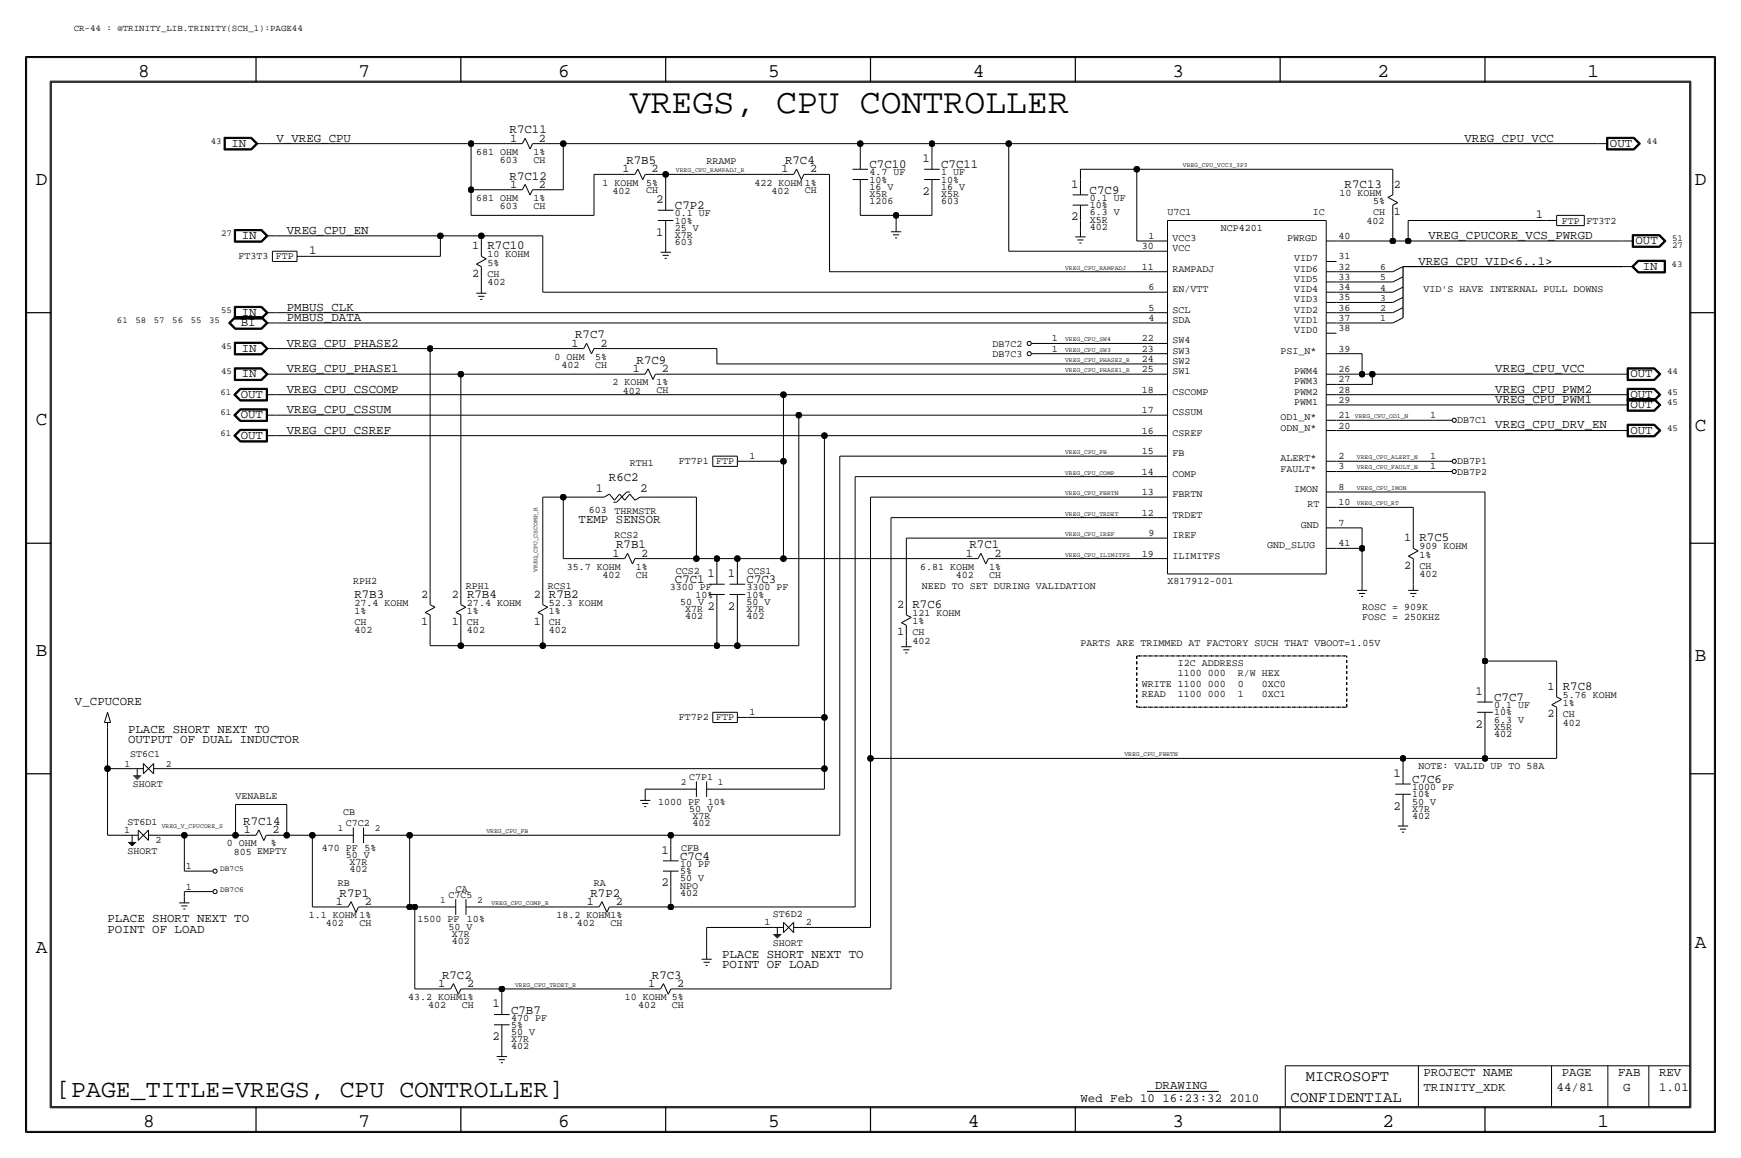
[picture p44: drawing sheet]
<svg xmlns="http://www.w3.org/2000/svg" width="432mm" height="287mm" viewBox="0 0 432 287" stroke-linecap="round" stroke-linejoin="round" font-family="sans-serif">
<defs><g id="words">
<text font-size="8.6" x="156.2" y="28">VREGS, CPU CONTROLLER</text>
<text font-size="6.2" x="14" y="271.8">[PAGE_TITLE=VREGS, CPU CONTROLLER]</text>
<g font-size="4.8">
<text x="34.3" y="19.1">8</text>
<text x="88.9" y="19.1">7</text>
<text x="138.4" y="19.1">6</text>
<text x="190.5" y="19.1">5</text>
<text x="241.3" y="19.1">4</text>
<text x="290.8" y="19.1">3</text>
<text x="341.6" y="19.1">2</text>
<text x="393.7" y="19.1">1</text>
<text x="8.9" y="45.8">D</text>
<text x="420.4" y="45.8">D</text>
<text x="8.9" y="105.5">C</text>
<text x="420.4" y="106.7">C</text>
<text x="8.9" y="162.6">B</text>
<text x="420.4" y="163.9">B</text>
<text x="8.9" y="236.3">A</text>
<text x="420.4" y="235">A</text>
<text x="35.5" y="279.4">8</text>
<text x="88.9" y="279.4">7</text>
<text x="138.4" y="279.4">6</text>
<text x="190.5" y="279.4">5</text>
<text x="240" y="279.4">4</text>
<text x="290.8" y="279.4">3</text>
<text x="342.9" y="279.4">2</text>
<text x="396.2" y="279.4">1</text>
</g>
<g font-size="3.8">
<text x="323.9" y="268">MICROSOFT</text>
<text x="320" y="273.1">CONFIDENTIAL</text>
</g>
<g font-size="3.1">
<text x="68.6" y="35.1">V_VREG_CPU</text>
<text x="126.4" y="33.1">R7C11</text>
<text x="363.2" y="35.1">VREG_CPU_VCC</text>
<text x="57.4" y="36.4">IN</text>
<text x="155.3" y="40.7">R7B5</text>
<text x="194.7" y="40.7">R7C4</text>
<text x="215.6" y="41.7">C7C10</text>
<text x="228.8" y="40.2">1</text>
<text x="233.4" y="41.7">C7C11</text>
<text x="399.3" y="36.4">OUT</text>
<text x="126.4" y="44.5">R7C12</text>
<text x="265.6" y="46.5">1</text>
<text x="333.5" y="46.5">R7C13</text>
<text x="162.8" y="50.3">2</text>
<text x="167.4" y="51.9">C7P2</text>
<text x="228.8" y="48.3">2</text>
<text x="270.3" y="48.1">C7C9</text>
<text x="59.9" y="59.2">IN</text>
<text x="71.1" y="58">VREG_CPU_EN</text>
<text x="162.8" y="58.5">1</text>
<text x="265.6" y="54.7">2</text>
<text x="354.3" y="59.2">VREG_CPUCORE_VCS_PWRGD</text>
<text x="381" y="54.2">1</text>
<text x="76.7" y="63">1</text>
<text x="120.9" y="61.8">R7C10</text>
<text x="351.8" y="65.6">VREG_CPU_VID&lt;6..1&gt;</text>
<text x="405.6" y="60.5">OUT</text>
<text x="407.4" y="66.9">IN</text>
<text x="71.1" y="77">PMBUS_CLK</text>
<text x="59.7" y="80.8">BI</text>
<text x="59.9" y="78.3">IN</text>
<text x="71.1" y="79.6">PMBUS_DATA</text>
<text x="142.6" y="83.9">R7C7</text>
<text x="59.9" y="87.2">IN</text>
<text x="71.1" y="85.9">VREG_CPU_PHASE2</text>
<text x="59.9" y="93.5">IN</text>
<text x="71.1" y="92.3">VREG_CPU_PHASE1</text>
<text x="157.9" y="90.2">R7C9</text>
<text x="370.8" y="92.3">VREG_CPU_VCC</text>
<text x="404.4" y="93.5">OUT</text>
<text x="59.7" y="98.6">OUT</text>
<text x="71.1" y="97.3">VREG_CPU_CSCOMP</text>
<text x="370.8" y="97.3">VREG_CPU_PWM2</text>
<text x="370.8" y="99.9">VREG_CPU_PWM1</text>
<text x="404.4" y="101.1">OUT</text>
<text x="404.4" y="98.6">OUT</text>
<text x="59.7" y="103.7">OUT</text>
<text x="71.1" y="107.5">VREG_CPU_CSREF</text>
<text x="71.1" y="102.4">VREG_CPU_CSSUM</text>
<text x="370.8" y="106.2">VREG_CPU_DRV_EN</text>
<text x="404.4" y="107.5">OUT</text>
<text x="59.7" y="108.8">OUT</text>
<text x="151" y="119.2">R6C2</text>
<text x="147.8" y="122">1</text>
<text x="158.7" y="122">2</text>
<text x="143.5" y="129.6">TEMP SENSOR</text>
<text x="152.8" y="135.9">R7B1</text>
<text x="240.4" y="135.9">R7C1</text>
<text x="352" y="134.2">R7C5</text>
<text x="175.5" y="143.1">1</text>
<text x="180.5" y="143.1">1</text>
<text x="87.9" y="148.1">R7B3</text>
<text x="115.8" y="148.1">R7B4</text>
<text x="136.1" y="148.1">R7B2</text>
<text x="167.4" y="144.6">C7C1</text>
<text x="185.2" y="144.6">C7C3</text>
<text x="175.5" y="151.2">2</text>
<text x="180.5" y="151.2">2</text>
<text x="226.3" y="150.7">R7C6</text>
<text x="366" y="172.3">1</text>
<text x="370.6" y="173.8">C7C7</text>
<text x="387.6" y="171">R7C8</text>
<text x="18.6" y="174.7">V_CPUCORE</text>
<text x="31.7" y="181.7">PLACE SHORT NEXT TO</text>
<text x="31.7" y="184.2">OUTPUT OF DUAL INDUCTOR</text>
<text x="366" y="180.4">2</text>
<text x="345.6" y="192.6">1</text>
<text x="350.3" y="194.1">C7C6</text>
<text x="345.6" y="200.7">2</text>
<text x="60.4" y="204.5">R7C14</text>
<text x="164" y="211.6">1</text>
<text x="168.7" y="213.2">C7C4</text>
<text x="164" y="219.8">2</text>
<text x="84.2" y="222.3">R7P1</text>
<text x="146.5" y="222.3">R7P2</text>
<text x="26.7" y="228.7">PLACE SHORT NEXT TO</text>
<text x="26.7" y="231.2">POINT OF LOAD</text>
<text x="179.1" y="237.5">PLACE SHORT NEXT TO</text>
<text x="109.6" y="242.6">R7C2</text>
<text x="161.7" y="242.6">R7C3</text>
<text x="179.1" y="240.1">POINT OF LOAD</text>
<text x="122.1" y="249.7">1</text>
<text x="126.7" y="251.3">C7B7</text>
<text x="122.1" y="257.9">2</text>
<text x="353.1" y="266.8">PROJECT NAME</text>
<text x="387.3" y="266.8">PAGE</text>
<text x="401.3" y="266.8">FAB</text>
<text x="411.5" y="266.8">REV</text>
<text x="268" y="273.1">Wed Feb 10 16:23:32 2010</text>
<text x="286.5" y="270.1">DRAWING</text>
<text x="353.1" y="270.6">TRINITY_XDK</text>
<text x="386.1" y="270.6">44/81</text>
<text x="402.6" y="270.6">G</text>
<text x="411.5" y="270.6">1.01</text>
</g>
<g font-size="2.9">
<text x="126.5" y="35.1">1</text>
<text x="133.7" y="35.1">2</text>
<text x="126.5" y="46.5">1</text>
<text x="133.7" y="46.5">2</text>
<text x="154.4" y="42.7">1</text>
<text x="161.6" y="42.7">2</text>
<text x="193.8" y="42.7">1</text>
<text x="201" y="42.7">2</text>
<text x="345.7" y="46.5">2</text>
<text x="345.7" y="53.4">1</text>
<text x="117.1" y="61.8">1</text>
<text x="117.1" y="68.6">2</text>
<text x="141.7" y="85.9">1</text>
<text x="148.9" y="85.9">2</text>
<text x="157" y="92.3">1</text>
<text x="164.1" y="92.3">2</text>
<text x="151.9" y="138">1</text>
<text x="159.1" y="138">2</text>
<text x="239.5" y="138">1</text>
<text x="246.7" y="138">2</text>
<text x="348.3" y="134.2">1</text>
<text x="348.3" y="141">2</text>
<text x="104.4" y="148.1">2</text>
<text x="112.1" y="148.1">2</text>
<text x="132.4" y="148.1">2</text>
<text x="104.4" y="155">1</text>
<text x="112.1" y="155">1</text>
<text x="132.4" y="155">1</text>
<text x="222.6" y="150.7">2</text>
<text x="222.6" y="157.5">1</text>
<text x="383.8" y="171">1</text>
<text x="383.8" y="177.9">2</text>
<text x="60.5" y="206.6">1</text>
<text x="67.6" y="206.6">2</text>
<text x="83.3" y="224.3">1</text>
<text x="90.5" y="224.3">2</text>
<text x="145.5" y="224.3">1</text>
<text x="152.7" y="224.3">2</text>
<text x="108.7" y="244.7">1</text>
<text x="115.9" y="244.7">2</text>
<text x="160.8" y="244.7">1</text>
<text x="167.9" y="244.7">2</text>
</g>
<g font-size="2.5">
<text x="118.1" y="38.4">681 OHM</text>
<text x="124" y="40.4">603</text>
<text x="132.3" y="40.3">CH</text>
<text x="132.3" y="38.4">1%</text>
<text x="175.3" y="40.7">RRAMP</text>
<text x="149.4" y="46">1 KOHM</text>
<text x="160.3" y="48">CH</text>
<text x="160.3" y="46">5%</text>
<text x="187.1" y="46">422 KOHM 1%</text>
<text x="199.6" y="47.9">CH</text>
<text x="215.6" y="47">16 V</text>
<text x="215.6" y="43.5">4.7 UF</text>
<text x="215.6" y="45.3">10%</text>
<text x="233.4" y="43.5">1 UF</text>
<text x="233.4" y="45.3">10%</text>
<text x="233.4" y="47">16 V</text>
<text x="118.1" y="49.8">681 OHM</text>
<text x="124" y="51.9">603</text>
<text x="132.3" y="49.8">1%</text>
<text x="132.3" y="51.8">CH</text>
<text x="151.9" y="48.1">402</text>
<text x="167.4" y="53.6">0.1 UF</text>
<text x="191.3" y="48">402</text>
<text x="215.6" y="48.8">X5R</text>
<text x="215.6" y="50.6">1206</text>
<text x="233.4" y="50.6">603</text>
<text x="233.4" y="48.8">X5R</text>
<text x="270.3" y="49.8">0.1 UF</text>
<text x="270.3" y="53.4">6.3 V</text>
<text x="270.3" y="51.6">10%</text>
<text x="289.6" y="53.4">U7C1</text>
<text x="325.6" y="53.4">IC</text>
<text x="332.2" y="48.6">10 KOHM</text>
<text x="340.6" y="50.6">5%</text>
<text x="340.6" y="53.4">CH</text>
<text x="167.4" y="59">X7R</text>
<text x="167.4" y="55.4">10%</text>
<text x="167.4" y="57.2">25 V</text>
<text x="270.3" y="55.2">X5R</text>
<text x="270.3" y="56.9">402</text>
<text x="284.8" y="59.2">1</text>
<text x="290.8" y="59.7">VCC3</text>
<text x="302.8" y="57.2">NCP4201</text>
<text x="319.3" y="59.7">PWRGD</text>
<text x="332" y="59.2">40</text>
<text x="338.9" y="55.4">402</text>
<text x="387.3" y="55.4">FTP</text>
<text x="393.4" y="55.4">FT3T2</text>
<text x="59.2" y="64.3">FT3T3</text>
<text x="68.4" y="64.3">FTP</text>
<text x="120.9" y="65.8">5%</text>
<text x="120.9" y="63.8">10 KOHM</text>
<text x="167.4" y="60.8">603</text>
<text x="283.2" y="61.8">30</text>
<text x="290.8" y="62.3">VCC</text>
<text x="321" y="64.8">VID7</text>
<text x="332" y="64.3">31</text>
<text x="120.9" y="68.6">CH</text>
<text x="120.9" y="70.7">402</text>
<text x="283.2" y="66.9">11</text>
<text x="284.8" y="71.9">6</text>
<text x="290.8" y="67.4">RAMPADJ</text>
<text x="321" y="67.4">VID6</text>
<text x="321" y="69.9">VID5</text>
<text x="332" y="66.9">32</text>
<text x="332" y="69.4">33</text>
<text x="332" y="71.9">34</text>
<text x="284.8" y="77">5</text>
<text x="290.8" y="72.4">EN/VTT</text>
<text x="290.8" y="77.5">SCL</text>
<text x="321" y="77.5">VID2</text>
<text x="321" y="75">VID3</text>
<text x="321" y="72.4">VID4</text>
<text x="332" y="74.5">35</text>
<text x="332" y="77">36</text>
<text x="353.1" y="72.4">VID'S HAVE INTERNAL PULL DOWNS</text>
<text x="284.8" y="79.6">4</text>
<text x="290.8" y="80.1">SDA</text>
<text x="321" y="80.1">VID1</text>
<text x="321" y="82.6">VID0</text>
<text x="332" y="79.6">37</text>
<text x="332" y="82.1">38</text>
<text x="137.6" y="89.2">0 OHM</text>
<text x="147.6" y="89.2">5%</text>
<text x="246.1" y="88.4">DB7C3</text>
<text x="246.1" y="85.9">DB7C2</text>
<text x="260.9" y="87.2">1</text>
<text x="260.9" y="84.6">1</text>
<text x="283.2" y="84.6">22</text>
<text x="283.2" y="87.2">23</text>
<text x="283.2" y="89.7">24</text>
<text x="290.8" y="87.7">SW3</text>
<text x="290.8" y="85.1">SW4</text>
<text x="317.6" y="87.7">PSI_N*</text>
<text x="332" y="87.2">39</text>
<text x="139.2" y="91.2">402</text>
<text x="147.6" y="91.1">CH</text>
<text x="151.9" y="95.6">2 KOHM</text>
<text x="162.8" y="95.6">1%</text>
<text x="283.2" y="92.3">25</text>
<text x="290.8" y="92.8">SW1</text>
<text x="290.8" y="90.2">SW2</text>
<text x="321" y="92.8">PWM4</text>
<text x="321" y="95.3">PWM3</text>
<text x="332" y="92.3">26</text>
<text x="332" y="94.8">27</text>
<text x="154.5" y="97.6">402</text>
<text x="162.8" y="97.5">CH</text>
<text x="283.2" y="97.3">18</text>
<text x="290.8" y="97.8">CSCOMP</text>
<text x="321" y="100.4">PWM1</text>
<text x="321" y="97.8">PWM2</text>
<text x="332" y="97.3">28</text>
<text x="332" y="99.9">29</text>
<text x="283.2" y="102.4">17</text>
<text x="283.2" y="107.5">16</text>
<text x="290.8" y="102.9">CSSUM</text>
<text x="317.6" y="106.7">ODN_N*</text>
<text x="317.6" y="104.2">OD1_N*</text>
<text x="332" y="106.2">20</text>
<text x="332" y="103.7">21</text>
<text x="354.7" y="103.7">1</text>
<text x="361.4" y="105">DB7C1</text>
<text x="185.9" y="113.8">1</text>
<text x="283.2" y="112.6">15</text>
<text x="290.8" y="108">CSREF</text>
<text x="290.8" y="113.1">FB</text>
<text x="332" y="113.8">2</text>
<text x="354.7" y="113.8">1</text>
<text x="156.2" y="115.6">RTH1</text>
<text x="168.4" y="115.1">FT7P1</text>
<text x="177.6" y="115.1">FTP</text>
<text x="283.2" y="117.7">14</text>
<text x="290.8" y="118.2">COMP</text>
<text x="317.6" y="116.9">FAULT*</text>
<text x="317.6" y="114.3">ALERT*</text>
<text x="332" y="116.4">3</text>
<text x="354.7" y="116.4">1</text>
<text x="361.4" y="117.7">DB7P2</text>
<text x="361.4" y="115.1">DB7P1</text>
<text x="283.2" y="122.7">13</text>
<text x="290.8" y="123.2">FBRTN</text>
<text x="321" y="122">IMON</text>
<text x="324.3" y="125.8">RT</text>
<text x="332" y="125.3">10</text>
<text x="332" y="121.5">8</text>
<text x="146" y="127.1">603</text>
<text x="152.4" y="127.3">THRMSTR</text>
<text x="283.2" y="127.8">12</text>
<text x="290.8" y="128.3">TRDET</text>
<text x="322.6" y="130.9">GND</text>
<text x="332" y="130.4">7</text>
<text x="152.4" y="133.4">RCS2</text>
<text x="283.2" y="138">19</text>
<text x="284.8" y="132.9">9</text>
<text x="290.8" y="133.4">IREF</text>
<text x="314.3" y="135.9">GND_SLUG</text>
<text x="332" y="135.4">41</text>
<text x="352" y="136.2">909 KOHM</text>
<text x="140.6" y="141.3">35.7 KOHM</text>
<text x="149.4" y="143.3">402</text>
<text x="157.7" y="143.2">CH</text>
<text x="157.7" y="141.3">1%</text>
<text x="167.6" y="142.3">CCS2</text>
<text x="185.4" y="142.3">CCS1</text>
<text x="228.2" y="141.3">6.81 KOHM</text>
<text x="237" y="143.3">402</text>
<text x="245.4" y="141.3">1%</text>
<text x="245.4" y="143.2">CH</text>
<text x="290.8" y="138.5">ILIMITFS</text>
<text x="352" y="141">CH</text>
<text x="352" y="143.1">402</text>
<text x="352" y="138.2">1%</text>
<text x="87.6" y="144.8">RPH2</text>
<text x="115.6" y="146.1">RPH1</text>
<text x="135.9" y="146.1">RCS1</text>
<text x="166.1" y="146.4">3300 PF</text>
<text x="168.7" y="149.9">50 V</text>
<text x="172.5" y="148.1">10%</text>
<text x="185.2" y="146.4">3300 PF</text>
<text x="185.2" y="149.9">50 V</text>
<text x="185.2" y="148.1">10%</text>
<text x="228.6" y="146.1">NEED TO SET DURING VALIDATION</text>
<text x="289.6" y="144.8">X817912-001</text>
<text x="87.9" y="155">CH</text>
<text x="87.9" y="152.2">1%</text>
<text x="87.9" y="150.2">27.4 KOHM</text>
<text x="115.8" y="152.2">1%</text>
<text x="115.8" y="150.2">27.4 KOHM</text>
<text x="115.8" y="155">CH</text>
<text x="136.1" y="152.2">1%</text>
<text x="136.1" y="155">CH</text>
<text x="136.1" y="150.2">52.3 KOHM</text>
<text x="169.9" y="151.7">X7R</text>
<text x="169.9" y="153.5">402</text>
<text x="185.2" y="153.5">402</text>
<text x="185.2" y="151.7">X7R</text>
<text x="226.3" y="154.7">1%</text>
<text x="226.3" y="152.7">121 KOHM</text>
<text x="337.8" y="151.2">ROSC = 909K</text>
<text x="337.8" y="153.7">FOSC = 250KHZ</text>
<text x="87.9" y="157">402</text>
<text x="115.8" y="157">402</text>
<text x="136.1" y="157">402</text>
<text x="226.3" y="157.5">CH</text>
<text x="226.3" y="159.6">402</text>
<text x="268" y="160.1">PARTS ARE TRIMMED AT FACTORY SUCH THAT VBOOT=1.05V</text>
<text x="292.1" y="167.7">1100 000</text>
<text x="292.1" y="165.1">I2C ADDRESS</text>
<text x="307" y="167.7">R/W HEX</text>
<text x="283.2" y="170.2">WRITE 1100 000</text>
<text x="283.2" y="172.8">READ</text>
<text x="292.1" y="172.8">1100 000</text>
<text x="307" y="170.2">0</text>
<text x="307" y="172.8">1</text>
<text x="313" y="170.2">0XC0</text>
<text x="313" y="172.8">0XC1</text>
<text x="387.6" y="173">5.76 KOHM</text>
<text x="168.4" y="178.6">FT7P2</text>
<text x="177.6" y="178.6">FTP</text>
<text x="185.9" y="177.3">1</text>
<text x="370.6" y="179.1">6.3 V</text>
<text x="370.6" y="175.6">0.1 UF</text>
<text x="370.6" y="177.3">10%</text>
<text x="387.6" y="177.8">CH</text>
<text x="387.6" y="175">1%</text>
<text x="387.6" y="179.9">402</text>
<text x="370.6" y="180.9">X5R</text>
<text x="370.6" y="182.7">402</text>
<text x="32.3" y="187.8">ST6C1</text>
<text x="351.8" y="190.6">NOTE: VALID UP TO 58A</text>
<text x="32.9" y="195.1">SHORT</text>
<text x="170.9" y="193.3">C7P1</text>
<text x="350.3" y="195.9">1000 PF</text>
<text x="350.3" y="197.7">10%</text>
<text x="58.4" y="198.2">VENABLE</text>
<text x="85.1" y="202">CB</text>
<text x="163.3" y="199.4">1000 PF</text>
<text x="170.9" y="201.2">50 V</text>
<text x="171.8" y="203">X7R</text>
<text x="175.5" y="199.4">10%</text>
<text x="350.3" y="203">402</text>
<text x="350.3" y="199.4">50 V</text>
<text x="350.3" y="201.2">X7R</text>
<text x="30.8" y="206.6">1</text>
<text x="31.6" y="204.5">ST6D1</text>
<text x="38.6" y="209.1">2</text>
<text x="56.3" y="209.8">0 OHM</text>
<text x="67.2" y="209.8">%</text>
<text x="85.8" y="204.8">C7C2</text>
<text x="171.8" y="204.8">402</text>
<text x="31.6" y="211.6">SHORT</text>
<text x="46.1" y="215.4">1</text>
<text x="58" y="211.9">805 EMPTY</text>
<text x="79.9" y="210.9">470 PF 5%</text>
<text x="85.8" y="212.6">50 V</text>
<text x="86.7" y="214.4">X7R</text>
<text x="168.7" y="214.9">10 PF</text>
<text x="168.9" y="210.9">CFB</text>
<text x="46.1" y="220.5">1</text>
<text x="83.8" y="219.8">RB</text>
<text x="86.7" y="216.2">402</text>
<text x="113" y="221">CA</text>
<text x="147.3" y="219.8">RA</text>
<text x="168.7" y="216.7">5%</text>
<text x="168.7" y="220.3">NPO</text>
<text x="168.7" y="218.5">50 V</text>
<text x="76.6" y="227.6">1.1 KOHM 1%</text>
<text x="111.2" y="222.6">C7C5</text>
<text x="138" y="227.6">18.2 KOHM1%</text>
<text x="168.7" y="222">402</text>
<text x="191.7" y="227.4">ST6D2</text>
<text x="80.8" y="229.7">402</text>
<text x="89.2" y="229.6">CH</text>
<text x="103.6" y="228.6">1500 PF</text>
<text x="111.2" y="230.4">50 V</text>
<text x="112.1" y="234">402</text>
<text x="112.1" y="232.2">X7R</text>
<text x="115.8" y="228.7">10%</text>
<text x="143.1" y="229.7">402</text>
<text x="151.4" y="229.6">CH</text>
<text x="189.6" y="229.4">1</text>
<text x="199.9" y="229.4">2</text>
<text x="191.7" y="234.5">SHORT</text>
<text x="101.2" y="247.9">43.2 KOHM1%</text>
<text x="106.2" y="250">402</text>
<text x="114.6" y="249.9">CH</text>
<text x="154.9" y="247.9">10 KOHM 5%</text>
<text x="158.3" y="250">402</text>
<text x="166.6" y="249.9">CH</text>
<text x="126.7" y="256.6">50 V</text>
<text x="126.7" y="254.8">5%</text>
<text x="126.7" y="253">470 PF</text>
<text x="126.7" y="258.4">X7R</text>
<text x="126.7" y="260.1">402</text>
</g>
<g font-size="2.4">
<text x="342.3" y="67">6</text>
<text x="342.3" y="69.5">5</text>
<text x="342.3" y="77.1">2</text>
<text x="342.3" y="74.6">3</text>
<text x="342.3" y="72">4</text>
<text x="342.3" y="79.7">1</text>
<text x="30.9" y="190">1</text>
<text x="41.1" y="190">2</text>
</g>
<g font-size="2.3">
<text x="18.3" y="7.7">CR-44 : @TRINITY_LIB.TRINITY(SCH_1):PAGE44</text>
<text x="52.3" y="35.6">43</text>
<text x="408.4" y="35.6">44</text>
<text x="54.8" y="58.5">27</text>
<text x="414.7" y="59.7">51</text>
<text x="414.7" y="61.6">27</text>
<text x="414.6" y="66.1">43</text>
<text x="54.8" y="77.5">55</text>
<text x="29" y="80.1">61</text>
<text x="33.6" y="80.1">58</text>
<text x="38.2" y="80.1">57</text>
<text x="42.7" y="80.1">56</text>
<text x="47.3" y="80.1">55</text>
<text x="51.9" y="80.1">35</text>
<text x="54.8" y="86.4">45</text>
<text x="54.8" y="92.8">45</text>
<text x="413.5" y="92.8">44</text>
<text x="54.7" y="97.8">61</text>
<text x="413.5" y="97.8">45</text>
<text x="413.5" y="100.4">45</text>
<text x="54.7" y="102.9">61</text>
<text x="413.5" y="106.7">45</text>
<text x="54.7" y="108">61</text>
<text x="168.9" y="194.6">2</text>
<text x="178.1" y="194.6">1</text>
<text x="83.8" y="206">1</text>
<text x="93" y="206">2</text>
<text x="109.2" y="223.8">1</text>
<text x="118.4" y="223.8">2</text>
</g>
<g font-size="2">
<text x="54.6" y="216">DB7C5</text>
<text x="54.6" y="221">DB7C6</text>
</g>
<g font-size="1.6">
<text x="293.4" y="41.5">VREG_CPU_VCC3_3P3</text>
<text x="167.6" y="42.7">VREG_CPU_RAMPADJ_R</text>
<text x="264.2" y="66.9">VREG_CPU_RAMPADJ</text>
<text x="264.2" y="87.2">VREG_CPU_SW3</text>
<text x="264.2" y="84.6">VREG_CPU_SW4</text>
<text x="264.2" y="89.7">VREG_CPU_PHASE2_R</text>
<text x="264.2" y="92.3">VREG_CPU_PHASE1_R</text>
<text x="336" y="103.7">VREG_CPU_OD1_N</text>
<text x="264.2" y="112.6">VREG_CPU_FB</text>
<text x="336.6" y="113.8">VREG_CPU_ALERT_N</text>
<text x="264.2" y="117.7">VREG_CPU_COMP</text>
<text x="336.6" y="116.4">VREG_CPU_FAULT_N</text>
<text x="264.2" y="122.7">VREG_CPU_FBRTN</text>
<text x="336.6" y="125.3">VREG_CPU_RT</text>
<text x="336.6" y="121.5">VREG_CPU_IMON</text>
<text x="264.2" y="127.8">VREG_CPU_TRDET</text>
<text x="264.2" y="132.9">VREG_CPU_IREF</text>
<text x="264.2" y="138">VREG_CPU_ILIMITFS</text>
<text x="133.3" y="141.8" transform="rotate(-90 133.3 141.8)">VREG_CPU_CSCOMP_R</text>
<text x="278.9" y="187.5">VREG_CPU_FBRTN</text>
<text x="40.1" y="205.3">VREG_V_CPUCORE_S</text>
<text x="120.7" y="206.6">VREG_CPU_FB</text>
<text x="121.9" y="224.3">VREG_CPU_COMP_R</text>
<text x="127.8" y="244.7">VREG_CPU_TRDET_R</text>
</g>
</g></defs>
<!-- layer: Nets -->
<g fill="none" stroke="#000" stroke-width=".25">
<path d="M66 35.6h50.8zM116.8 35.6h10.2zM116.8 35.6v11.4zM134.6 35.6h5.1zM139.7 35.6h73.7zM139.7 35.6v11.4zM213.4 35.6h17.7zM213.4 35.6v2.6zM231.1 35.6h19.1zM231.1 35.6v2.6zM250.2 35.6h146zM250.2 35.6v26.7z"/>
<path d="M68.6 58.5h40.6zM109.2 58.5h10.2zM109.2 58.5v5.1zM116.8 47h10.2zM116.8 47v6.4zM116.8 53.4h30.5zM119.4 58.5v2.5zM119.4 58.5h15.2zM134.6 47h5.1zM134.6 58.5v13.9zM147.3 43.2v10.2zM147.3 43.2h7.6z"/>
<path d="M162.6 43.2h2.5zM165.1 43.2h29.2zM165.1 43.2v5.1zM165.1 58.5v2.5zM201.9 43.2h3.8zM205.7 43.2v24.2zM213.4 53.4h8.8zM213.4 48.3v5.1zM222.2 53.4v2.5zM222.3 53.4h8.8zM231.1 48.3v5.1zM268 42v2.5z"/>
<path d="M268 54.7v2.5zM268 42h13.9zM281.9 59.7h5.1zM281.9 42h63.5zM281.9 42v17.7zM331.5 59.7h13.9zM345.4 59.7h3.8zM345.4 42v3.8zM345.4 53.4v6.3zM349.2 54.7h34.3zM349.2 54.7v5zM349.2 59.7h53.4z"/>
<path d="M68.6 77.5h218.4zM76.2 63.6h33zM119.4 68.6v2.6zM134.6 72.4h152.4zM205.7 67.4h81.3zM250.2 62.3h36.8zM331.5 77.5h11.4zM331.5 75h11.4zM331.5 67.4h11.4zM331.5 72.4h11.4zM331.5 69.9h11.4zM68.6 80.1h218.4z"/>
<path d="M68.6 97.8h125.7zM68.6 92.8h45.7zM68.6 86.4h38.1zM106.7 86.4h35.5zM106.7 86.4v61zM114.3 92.8h43.2zM114.3 92.8v54.6zM149.9 86.4h27.9zM165.1 92.8h121.9zM177.8 86.4v3.8zM177.8 90.2h109.2zM194.3 97.8v16.6z"/>
<path d="M194.3 97.8h92.7zM260.3 87.7h26.7zM260.3 85.1h26.7zM331.5 80.1h11.4zM331.5 97.8h69.8zM331.5 87.7h6.3zM331.5 92.8h6.3zM331.5 95.3h8.9zM337.8 87.7v5.1zM337.8 92.8h2.6zM340.4 92.8h60.9zM340.4 92.8v2.5z"/>
<path d="M68.6 108h135.9zM68.6 102.9h129.5zM185.4 114.4h8.9zM194.3 114.4v24.1zM198.1 102.9v57.2zM198.1 102.9h88.9zM204.5 108v69.9zM204.5 108h82.5zM208.3 113.1h78.7zM208.3 113.1v94zM212.1 118.2v106.6zM212.1 118.2h74.9z"/>
<path d="M331.5 114.4h24.1zM331.5 116.9h24.1zM331.5 106.7h69.8zM331.5 100.4h69.8zM331.5 104.2h24.1zM134.6 123.2h5.1zM134.6 123.2v24.2zM139.7 138.5h12.7zM139.7 123.2v15.3zM139.7 123.2h6.3zM160 138.5h12.7zM161.3 123.2h11.4z"/>
<path d="M172.7 138.5h5.1zM172.7 123.2v15.3zM177.8 138.5h5.1zM177.8 138.5v2.5zM182.9 138.5h11.4zM182.9 138.5v2.5zM194.3 138.5h45.7zM215.9 123.2v64.8zM215.9 123.2h71.1zM221 128.3h66zM221 128.3v116.9zM224.8 133.4h62.2z"/>
<path d="M224.8 133.4v16.5zM247.6 138.5h39.4zM331.5 125.8h19zM331.5 122h36.8zM331.5 130.9h6.3zM331.5 135.9h6.3zM337.8 130.9v5zM337.8 135.9v8.9zM350.5 125.8v7.6zM368.3 122v41.9zM106.7 155v5.1zM114.3 155v5.1z"/>
<path d="M134.6 155v5.1zM177.8 151.2v8.9zM182.9 151.2v8.9zM224.8 157.5v1.3zM350.5 141v3.8zM106.7 160.1h7.6zM114.3 160.1h20.3zM134.6 160.1h43.2zM177.8 160.1h5.1zM182.9 160.1h15.2zM185.4 177.9h19.1zM204.5 177.9v12.7z"/>
<path d="M368.3 163.9v6.3zM368.3 163.9h17.8zM386.1 177.9v10.1zM386.1 163.9v6.3zM26.7 190.6v16.5zM26.7 190.6h6.3zM26.7 180.4v10.2zM40.6 190.6h163.9zM58.4 199.4h12.7zM58.4 199.4v7.7zM71.1 199.4v7.7zM160 195.6h8.9z"/>
<path d="M160 195.6v1.3zM179.1 195.6h25.4zM204.5 190.6v5zM215.9 188h132.1zM215.9 188v41.9zM348 188h20.3zM348 188v2.6zM368.3 180.4v7.6zM368.3 188h17.8zM26.7 207.1h5zM39.4 207.1h6.3zM45.7 207.1v8.9z"/>
<path d="M45.7 216h2.6zM45.7 207.1h12.7zM58.4 207.1h2.6zM68.6 207.1h2.5zM71.1 207.1h6.4zM77.5 207.1v17.7zM77.5 207.1h6.3zM94 207.1h7.6zM101.6 207.1h64.8zM101.6 207.1v17.7zM166.4 219.8v5zM166.4 207.1v2.5z"/>
<path d="M166.4 207.1h41.9zM348 200.7v2.6zM45.7 221h2.6zM45.7 221v1.3zM77.5 224.8h6.3zM91.4 224.8h10.2zM101.6 224.8h1.3zM102.9 224.8h6.3zM102.9 224.8v20.4zM119.4 224.8h26.6zM153.7 224.8h12.7zM166.4 224.8h45.7z"/>
<path d="M175.3 229.9h16.5zM175.3 229.9v6.4zM199.4 229.9h16.5zM102.9 245.2h6.3zM116.8 245.2h7.7zM124.5 245.2h36.8zM124.5 245.2v2.5zM124.5 257.9v2.5zM168.9 245.2h52.1z"/>
</g>
<path d="M281.9 162.6h52.1zM281.9 175.3h52.1zM281.9 162.6v12.7zM334 162.6v12.7z" fill="none" stroke="#000" stroke-width=".25" stroke-dasharray=".7 .7" stroke-linecap="butt"/>
<path d="M348 66.1h54.6zM348 76.3v2.5zM348 73.7v2.6zM348 71.2v2.5zM348 68.6v2.6zM348 66.1v2.5z" fill="none" stroke="#000" stroke-width=".3"/>
<g fill="#000" stroke="#000" stroke-width=".25">
<circle cx="116.8" cy="35.6" r=".72"/>
<circle cx="139.7" cy="35.6" r=".72"/>
<circle cx="213.4" cy="35.6" r=".72"/>
<circle cx="231.1" cy="35.6" r=".72"/>
<circle cx="250.2" cy="35.6" r=".72"/>
<circle cx="109.2" cy="58.5" r=".72"/>
<circle cx="116.8" cy="47" r=".72"/>
<circle cx="119.4" cy="58.5" r=".72"/>
<circle cx="165.1" cy="43.2" r=".72"/>
<circle cx="222.3" cy="53.4" r=".72"/>
<circle cx="281.9" cy="42" r=".72"/>
<circle cx="345.4" cy="59.7" r=".72"/>
<circle cx="349.3" cy="59.7" r=".72"/>
<circle cx="106.7" cy="86.4" r=".72"/>
<circle cx="114.3" cy="92.8" r=".72"/>
<circle cx="194.3" cy="97.8" r=".72"/>
<circle cx="337.8" cy="92.8" r=".72"/>
<circle cx="340.4" cy="92.8" r=".72"/>
<circle cx="194.3" cy="114.4" r=".72"/>
<circle cx="198.1" cy="102.9" r=".72"/>
<circle cx="204.5" cy="108" r=".72"/>
<circle cx="139.7" cy="123.2" r=".72"/>
<circle cx="172.7" cy="138.5" r=".72"/>
<circle cx="177.8" cy="138.5" r=".72"/>
<circle cx="182.9" cy="138.5" r=".72"/>
<circle cx="194.3" cy="138.5" r=".72"/>
<circle cx="337.8" cy="135.9" r=".72"/>
<circle cx="114.3" cy="160.1" r=".72"/>
<circle cx="134.6" cy="160.1" r=".72"/>
<circle cx="177.8" cy="160.1" r=".72"/>
<circle cx="182.9" cy="160.1" r=".72"/>
<circle cx="204.5" cy="177.9" r=".72"/>
<circle cx="368.3" cy="163.9" r=".72"/>
<circle cx="26.7" cy="190.6" r=".72"/>
<circle cx="204.5" cy="190.6" r=".72"/>
<circle cx="215.9" cy="188" r=".72"/>
<circle cx="348" cy="188" r=".72"/>
<circle cx="368.3" cy="188" r=".72"/>
<circle cx="45.7" cy="207.1" r=".72"/>
<circle cx="58.4" cy="207.1" r=".72"/>
<circle cx="71.1" cy="207.1" r=".72"/>
<circle cx="77.5" cy="207.1" r=".72"/>
<circle cx="101.6" cy="207.1" r=".72"/>
<circle cx="166.4" cy="207.1" r=".72"/>
<circle cx="101.6" cy="224.8" r=".72"/>
<circle cx="102.9" cy="224.8" r=".72"/>
<circle cx="166.4" cy="224.8" r=".72"/>
<circle cx="124.5" cy="245.2" r=".72"/>
</g>
<!-- layer: Components -->
<g fill="none" stroke="#000" stroke-width=".25">
<path d="M55.6 34v3.2zM55.6 37.2h6.8zM55.6 34h6.8zM55.7 34.1h6.6zM55.7 34.1v3zM55.7 37.1h6.6zM55.8 34.2v2.8zM55.8 37h6.5zM55.8 34.2h6.5zM55.9 34.3h6.3zM55.9 34.3v2.6zM55.9 36.9h6.3z"/>
<path d="M62.2 36.9l1.3-1.3zM62.2 34.3l1.3 1.3zM62.3 37l1.4-1.4zM62.3 34.2l1.4 1.4zM62.3 34.1l1.5 1.5zM62.3 37.1l1.5-1.5zM62.4 37.2l1.6-1.6zM62.4 34l1.6 1.6zM63.5 35.6h2.5zM127 35.6h2.5zM130.3 34.3l-.8 1.3zM130.3 34.3l1.2 2.6z"/>
<path d="M132.1 35.6l-.6 1.3zM132.1 35.6h2.5zM213.4 38.2v3.8zM231.1 38.2v3.8zM396.2 35.6h2.6zM398.5 37.2h6.8zM398.5 34v3.2zM398.5 34h6.8zM398.6 34.1v3zM398.6 37.1h6.6zM398.6 34.1h6.6zM398.7 34.2v2.8z"/>
<path d="M398.7 37h6.5zM398.7 34.2h6.5zM398.8 34.3h6.3zM398.8 34.3v2.6zM398.8 36.9h6.3zM405.1 34.3l1.3 1.3zM405.2 37l1.4-1.4zM405.2 34.2l1.4 1.4zM405.2 37.1l1.5-1.5zM405.2 34.1l1.5 1.5zM405.3 34l1.6 1.6zM405.3 37.2l1.6-1.6z"/>
<path d="M406.4 35.6l-1.3 1.3zM58.1 56.9v3.1zM58.1 56.9h6.8zM58.2 57h6.7zM58.2 57v2.9zM58.2 59.9h6.7zM58.3 57.1v2.7zM58.3 59.8h6.5zM58.3 57.1h6.5zM58.4 57.2h6.4zM58.4 57.2v2.5zM58.4 59.7h6.4z"/>
<path d="M64.8 57.2l1.2 1.3zM64.8 59.7l1.2-1.2zM64.8 59.8l1.4-1.3zM64.8 57.1l1.4 1.4zM64.9 57l1.4 1.5zM64.9 59.9l1.4-1.4zM64.9 56.9l1.6 1.6zM66 58.5h2.6zM127 47h2.5zM130.3 45.7l-.8 1.3zM130.3 45.7l1.2 2.7zM132.1 47l-.6 1.4z"/>
<path d="M132.1 47h2.5zM154.9 43.2h2.6zM158.2 41.9l-.7 1.3zM158.2 41.9l1.2 2.7zM160 43.2l-.6 1.4zM160 43.2h2.6zM163.2 52.1h3.8zM163.2 54.7h3.8zM165.1 54.7v3.8zM165.1 48.3v3.8zM194.3 43.2h2.5zM197.6 41.9l1.2 2.7z"/>
<path d="M197.6 41.9l-.8 1.3zM199.4 43.2l-.6 1.4zM199.4 43.2h2.5zM211.4 42h3.9zM211.4 44.5h3.9zM213.4 44.5v3.8zM221 57.5h2.5zM221.5 58.2h1.5zM222 59h.5zM222.2 55.9v1.6zM229.2 42h3.9zM229.2 44.5h3.9z"/>
<path d="M231.1 44.5v3.8zM266 48.3h3.9zM266 50.9h3.9zM266.7 58.7h2.5zM267.2 59.5h1.5zM268 57.2v1.5zM268 50.9v3.8zM268 44.5v3.8zM287 59.7h2.6zM289.6 54.7h39.3zM289.6 54.7v87.6zM328.9 59.7h2.6z"/>
<path d="M328.9 54.7v87.6zM344.2 48.9l1.2-.6zM344.2 48.9l2.5 1.3zM345.4 50.9l1.3-.7zM345.4 50.9v2.5zM345.4 45.8v2.5zM383.5 54.7h2.6zM386.1 55.9h6.8zM386.1 53.4v2.5zM386.1 53.4h6.8zM392.9 53.4v2.5zM402.6 59.7h2.5z"/>
<path d="M404.8 58.2v3.1zM404.8 58.2h6.8zM404.9 58.3v2.9zM404.9 58.3h6.7zM405 58.4v2.7zM405 58.4h6.5zM405.1 58.5h6.4zM405.1 58.5v2.5zM411.5 58.5l1.2 1.2zM411.5 58.4l1.4 1.3zM411.6 58.3l1.5 1.4zM411.6 58.2l1.6 1.5z"/>
<path d="M412.8 59.7l-1.3 1.3zM58.1 60h6.8zM58.1 75.9v3.2zM58.1 79.1h6.8zM58.1 75.9h6.8zM58.2 76h6.7zM58.2 76v3zM58.2 79h6.7zM58.3 78.5h6.6zM58.3 76.1v2.8zM58.3 78.9h6.5zM58.3 78.6h6.6z"/>
<path d="M58.3 76.1h6.5zM58.4 78.7h6.4zM58.4 78.8h6.4zM58.4 76.3h6.4zM58.4 76.3v2.5zM64.8 78.8l1.2 1.3zM64.8 76.3l1.2 1.2zM64.8 78.8l1.2-1.3zM64.8 78.9l1.4-1.4zM64.8 78.7l1.4 1.4zM64.8 76.1l1.4 1.4zM64.9 78.6l1.4 1.5z"/>
<path d="M64.9 76l1.4 1.5zM64.9 79l1.4-1.5zM64.9 60l1.6-1.5zM64.9 79.1l1.6-1.6zM64.9 78.5l1.6 1.6zM64.9 75.9l1.6 1.6zM66 77.5h2.6zM67.6 64.8h6.1zM67.6 62.3v2.5zM67.6 62.3h6.1zM73.7 63.6h2.5zM73.7 62.3v2.5z"/>
<path d="M118.1 72.7h2.5zM118.2 65.5l2.4-1.3zM118.2 65.5l1.2 .6zM118.6 73.5h1.5zM119.1 74.2h.5zM119.4 71.2v1.5zM119.4 66.1v2.5zM119.4 61v2.6zM119.4 63.6l1.2 .6zM163.8 62.5h2.6zM164.3 63.3h1.6zM164.8 64.1h.6z"/>
<path d="M165.1 61v1.5zM267.7 60.2h.5zM287 72.4h2.6zM287 77.5h2.6zM287 67.4h2.6zM287 62.3h2.6zM328.9 77.5h2.6zM328.9 75h2.6zM328.9 67.4h2.6zM328.9 64.8h2.6zM328.9 72.4h2.6zM328.9 69.9h2.6z"/>
<path d="M342.9 67.4h2.5zM342.9 77.5h2.5zM342.9 75h2.5zM342.9 69.9h2.5zM342.9 72.4h2.5zM345.4 67.4l2.6-1.3zM345.4 77.5l2.6-1.2zM345.4 75l2.6-1.3zM345.4 69.9l2.6-1.3zM345.4 72.4l2.6-1.2zM402.6 66.1h2.5zM404.7 66.1l1.5 1.6z"/>
<path d="M404.7 66.1l1.5-1.6zM404.8 61.3h6.8zM404.8 66.1l1.5-1.5zM404.8 66.1l1.5 1.5zM404.9 61.2h6.7zM405 66.1l1.3 1.4zM405 66.1l1.3-1.4zM405 61.1h6.5zM405.1 66.1l1.3 1.3zM405.1 61h6.4zM405.1 66.1l1.3-1.3zM406.2 64.5h6.9z"/>
<path d="M406.2 67.7h6.9zM406.3 64.6h6.7zM406.3 67.6h6.7zM406.3 64.7h6.6zM406.3 67.5h6.6zM406.4 67.4h6.3zM406.4 64.8h6.4zM411.5 61.1l1.4-1.4zM411.6 61.2l1.5-1.5zM411.6 61.3l1.6-1.6zM412.7 64.8v2.6zM412.9 64.7v2.8z"/>
<path d="M413 64.6v3zM413.1 64.5v3.2zM56.7 80.1l1.6-1.6zM56.7 80.1l1.6 1.5zM56.8 80.1l1.5 1.4zM56.8 80.1l1.5-1.5zM57 80.1l1.4-1.4zM57 80.1l1.4 1.3zM57.1 80.1l1.3-1.3zM57.2 80.1l1.2 1.2zM58 97.8l1.5-1.5zM58 97.8l1.5 1.6z"/>
<path d="M58.1 97.8l1.5-1.4zM58.1 91.2v3.1zM58.1 94.3h6.8zM58.1 84.8v3.2zM58.1 88h6.8zM58.1 91.2h6.8zM58.1 84.8h6.8zM58.1 97.8l1.5 1.5zM58.2 91.3h6.7zM58.2 84.9h6.7zM58.2 91.3v2.9zM58.2 94.2h6.7z"/>
<path d="M58.2 84.9v3zM58.2 87.9h6.7zM58.3 97.8l1.3-1.3zM58.3 81.6h6.6zM58.3 97.8l1.3 1.4zM58.3 81.5h6.6zM58.3 91.4v2.7zM58.3 94.1h6.5zM58.3 85v2.8zM58.3 87.8h6.5zM58.3 91.4h6.5zM58.3 85h6.5z"/>
<path d="M58.4 81.4h6.4zM58.4 97.8l1.3 1.3zM58.4 97.8l1.3-1.2zM58.4 81.3h6.4zM58.4 91.5h6.4zM58.4 91.5v2.5zM58.4 94h6.4zM58.4 85.1h6.4zM58.4 85.1v2.6zM58.4 87.7h6.4zM59.5 99.4h6.8zM59.5 96.3h6.8z"/>
<path d="M59.6 99.3h6.6zM59.6 96.4h6.6zM59.6 96.5h6.5zM59.6 99.2h6.5zM59.7 99.1h6.3zM59.7 96.6h6.3zM64.8 91.5l1.2 1.3zM64.8 85.1l1.2 1.3zM64.8 81.3l1.2-1.2zM64.8 94l1.2-1.2zM64.8 87.7l1.2-1.3zM64.8 81.4l1.4-1.3z"/>
<path d="M64.8 94.1l1.4-1.3zM64.8 87.8l1.4-1.4zM64.8 91.4l1.4 1.4zM64.8 85l1.4 1.4zM64.9 91.3l1.4 1.5zM64.9 84.9l1.4 1.5zM64.9 81.5l1.4-1.4zM64.9 94.2l1.4-1.4zM64.9 87.9l1.4-1.5zM64.9 81.6l1.6-1.5zM64.9 94.3l1.6-1.5zM64.9 88l1.6-1.6z"/>
<path d="M64.9 91.2l1.6 1.6zM64.9 84.8l1.6 1.6zM66 97.8h2.6zM66 80.1h2.6zM66 92.8h2.6zM66 86.4h2.6zM66 96.6v2.5zM66.1 96.5v2.7zM66.2 96.4v2.9zM66.3 96.3v3.1zM142.2 86.4h2.6zM145.5 85.1l-.7 1.3z"/>
<path d="M145.5 85.1l1.2 2.6zM147.3 86.4l-.6 1.3zM147.3 86.4h2.6zM157.5 92.8h2.5zM160.7 91.4l1.3 2.7zM160.7 91.4l-.7 1.4zM162.6 92.8l-.6 1.3zM162.6 92.8h2.5zM255.8 87.7h4.6zM255.8 85.1h4.6zM287 97.8h2.6zM287 92.8h2.6z"/>
<path d="M287 90.2h2.6zM287 87.7h2.6zM287 85.1h2.6zM287 80.1h2.6zM328.9 97.8h2.6zM328.9 80.1h2.6zM328.9 87.7h2.6zM328.9 92.8h2.6zM328.9 95.3h2.6zM328.9 82.6h2.6zM342.9 80.1h2.5zM345.4 80.1l2.6-1.3z"/>
<path d="M401.3 97.8h2.6zM401.3 92.8h2.6zM403.6 98.8h6.8zM403.6 96.3h6.8zM403.6 91.2h6.8zM403.6 98.8v3.2zM403.6 99.4h6.8zM403.6 96.3v3.1zM403.6 94.3h6.8zM403.6 91.2v3.1zM403.7 98.9v3zM403.7 96.4v2.9z"/>
<path d="M403.7 99.3h6.6zM403.7 91.3v2.9zM403.7 94.2h6.6zM403.7 98.9h6.6zM403.7 96.4h6.6zM403.7 91.3h6.6zM403.8 99v2.8zM403.8 96.5v2.7zM403.8 99.2h6.5zM403.8 91.4v2.7zM403.8 94.1h6.5zM403.8 99h6.5z"/>
<path d="M403.8 96.5h6.5zM403.8 91.4h6.5zM403.9 99.1h6.3zM403.9 96.6h6.3zM403.9 91.5h6.3zM403.9 99.1v2.6zM403.9 96.6v2.5zM403.9 91.5v2.5zM403.9 94h6.3zM410.2 99.1l1.3 1.3zM410.2 96.6l1.3 1.2zM410.2 91.5l1.3 1.3z"/>
<path d="M410.2 99.1l1.3-1.3zM410.3 99.2l1.3-1.4zM410.3 94.1l1.3-1.3zM410.3 99l1.3 1.4zM410.3 96.5l1.3 1.3zM410.3 91.4l1.3 1.4zM410.3 99.3l1.5-1.5zM410.3 94.2l1.5-1.4zM410.3 98.9l1.5 1.5zM410.3 96.4l1.5 1.4zM410.3 91.3l1.5 1.5zM410.4 99.4l1.5-1.6z"/>
<path d="M410.4 94.3l1.5-1.5zM410.4 98.8l1.5 1.6zM410.4 96.3l1.5 1.5zM410.4 91.2l1.5 1.6zM411.5 92.8l-1.3 1.2zM58 108l1.5-1.6zM58 102.9l1.5-1.6zM58 108l1.5 1.6zM58 102.9l1.5 1.6zM58.1 108l1.5-1.5zM58.1 102.9l1.5-1.5zM58.1 108l1.5 1.5z"/>
<path d="M58.1 102.9l1.5 1.5zM58.3 108l1.3-1.4zM58.3 102.9l1.3-1.4zM58.3 108l1.3 1.4zM58.3 102.9l1.3 1.4zM58.4 108l1.3 1.3zM58.4 102.9l1.3 1.3zM58.4 108l1.3-1.3zM58.4 102.9l1.3-1.2zM59.5 109.6h6.8zM59.5 104.5h6.8zM59.5 106.4h6.8z"/>
<path d="M59.5 101.3h6.8zM59.6 109.5h6.6zM59.6 104.4h6.6zM59.6 106.5h6.6zM59.6 101.4h6.6zM59.6 106.6h6.5zM59.6 101.5h6.5zM59.6 109.4h6.5zM59.6 104.3h6.5zM59.7 109.3h6.3zM59.7 104.2h6.3zM59.7 106.7h6.3z"/>
<path d="M59.7 101.7h6.3zM66 108h2.6zM66 102.9h2.6zM66 106.7v2.6zM66 101.7v2.5zM66.1 106.6v2.8zM66.1 101.5v2.8zM66.2 106.5v3zM66.2 101.4v3zM66.3 106.4v3.2zM66.3 101.3v3.2zM176.8 115.6h6.1z"/>
<path d="M176.8 113.1v2.5zM176.8 113.1h6.1zM182.9 114.4h2.5zM182.9 113.1v2.5zM287 108h2.6zM287 118.2h2.6zM287 113.1h2.6zM287 102.9h2.6zM328.9 106.7h2.6zM328.9 104.2h2.6zM328.9 100.4h2.6zM328.9 116.9h2.6z"/>
<path d="M328.9 114.4h2.6zM355.5 104.2h4.6zM355.5 116.9h4.6zM355.5 114.4h4.6zM401.3 100.4h2.6zM401.3 106.7h2.6zM403.6 105.2h6.8zM403.6 102h6.8zM403.6 108.3h6.8zM403.6 105.2v3.1zM403.7 101.9h6.6zM403.7 105.3v2.9z"/>
<path d="M403.7 108.2h6.6zM403.7 105.3h6.6zM403.8 101.8h6.5zM403.8 105.4v2.7zM403.8 108.1h6.5zM403.8 105.4h6.5zM403.9 105.5h6.3zM403.9 101.7h6.3zM403.9 105.5v2.5zM403.9 108h6.3zM410.2 105.5l1.3 1.2zM410.3 101.8l1.3-1.4z"/>
<path d="M410.3 108.1l1.3-1.4zM410.3 105.4l1.3 1.3zM410.3 101.9l1.5-1.5zM410.3 108.2l1.5-1.5zM410.3 105.3l1.5 1.4zM410.4 102l1.5-1.6zM410.4 108.3l1.5-1.6zM410.4 105.2l1.5 1.5zM411.5 100.4l-1.3 1.3zM411.5 106.7l-1.3 1.3zM146 123.2h3.9zM149.9 123.2l1.2-.7z"/>
<path d="M151.1 122.5l1.3 1.5zM152.1 124.5h.8zM152.4 138.5h2.5zM152.9 124.5l2.5-2.5zM153.7 122.5l-1.3 1.5zM153.7 122.5l1.2 1.5zM155.4 122h.8zM155.7 137.2l-.8 1.3zM155.7 137.2l1.2 2.6zM156.2 122.5l-1.3 1.5zM156.2 122.5l1.3 1.5zM157.5 138.5l-.6 1.3z"/>
<path d="M157.5 124l1.2-.8zM157.5 138.5h2.5zM158.7 123.2h2.6zM240 138.5h2.6zM243.3 137.2l1.2 2.6zM243.3 137.2l-.7 1.3zM245.1 138.5h2.5zM245.1 138.5l-.6 1.3zM287 128.3h2.6zM287 123.2h2.6zM287 133.4h2.6zM287 138.5h2.6z"/>
<path d="M328.9 125.8h2.6zM328.9 130.9h2.6zM328.9 135.9h2.6zM328.9 122h2.6zM349.3 137.9l1.2 .6zM349.3 137.9l2.4-1.3zM350.5 138.5v2.5zM350.5 133.4v2.5zM350.5 135.9l1.2 .7zM105.5 151.8l2.4-1.3zM105.5 151.8l1.2 .7zM106.7 152.5v2.5z"/>
<path d="M106.7 147.4v2.5zM106.7 149.9l1.2 .6zM113.1 151.8l2.4-1.3zM113.1 151.8l1.2 .7zM114.3 152.5v2.5zM114.3 147.4v2.5zM114.3 149.9l1.2 .6zM133.4 151.8l2.4-1.3zM133.4 151.8l1.2 .7zM134.6 152.5v2.5zM134.6 147.4v2.5zM134.6 149.9l1.2 .6z"/>
<path d="M175.9 144.8h3.8zM175.9 147.4h3.8zM177.8 147.4v3.8zM177.8 141v3.8zM180.9 144.8h3.9zM180.9 147.4h3.9zM182.9 147.4v3.8zM182.9 141v3.8zM223.6 154.4l2.4-1.3zM223.6 154.4l1.2 .6zM224.8 158.8v1.5zM224.8 155v2.5z"/>
<path d="M224.8 149.9v2.6zM224.8 152.5l1.2 .6zM289.6 142.3h39.3zM336.5 146.4h2.6zM337.1 147.1h1.5zM337.6 147.9h.5zM337.8 144.8v1.6zM349.2 146.4h2.6zM349.8 147.1h1.5zM350.3 147.9h.5zM350.5 144.8v1.6zM25.9 179.1h1.5z"/>
<path d="M26.7 176.6l-.8 2.5zM26.7 179.1v1.3zM26.7 176.6l.7 2.5zM176.8 179.1h6.1zM176.8 176.6v2.5zM176.8 176.6h6.1zM182.9 177.9h2.5zM182.9 176.6v2.5zM223.5 160.3h2.6zM224 161.1h1.6zM224.5 161.8h.5zM366.4 174h3.8z"/>
<path d="M366.4 176.6h3.8zM368.3 176.6v3.8zM368.3 170.2v3.8zM384.9 174.7l2.4-1.3zM384.9 174.7l1.2 .6zM386.1 175.3v2.6zM386.1 170.2v2.6zM386.1 172.8l1.2 .6zM33 190.6h2.6zM33 192.3h2.1zM33.3 192.6h1.5zM33.5 192.8h1z"/>
<path d="M33.8 193.1h.5zM34 190.6v1.7zM35.6 189.3l2.5 2.5zM35.6 191.8l2.5-2.5zM35.6 189.3v2.5zM38.1 190.6h2.5zM38.1 189.3v2.5zM158.7 198.4h2.6zM159.3 199.2h1.5zM159.8 199.9h.5zM160 196.9v1.5zM168.9 195.6h3.8z"/>
<path d="M172.7 193.7v3.9zM175.3 195.6h3.8zM175.3 193.7v3.9zM346 194.4h3.9zM346 196.9h3.9zM348 196.9v3.8zM348 190.6v3.8zM31.7 207.1h2.6zM31.7 208.8h2.1zM32 209.1h1.5zM32.3 209.3h1zM32.5 209.6h.5z"/>
<path d="M32.8 207.1v1.7zM34.3 205.8l2.5 2.5zM34.3 208.3l2.5-2.5zM34.3 205.8v2.5zM36.8 205.8v2.5zM36.8 207.1h2.6zM48.2 216h4.6zM61 207.1h2.5zM64.2 205.7l-.7 1.4zM64.2 205.7l1.2 2.7zM66 207.1h2.6zM66 207.1l-.6 1.3z"/>
<path d="M83.8 207.1h3.8zM87.6 205.1v3.9zM90.2 207.1h3.8zM90.2 205.1v3.9zM164.4 213.4h3.9zM164.4 216h3.9zM166.4 216v3.8zM166.4 209.6v3.8zM346.7 204.8h2.5zM347.2 205.5h1.5zM347.7 206.3h.5zM348 203.3v1.5z"/>
<path d="M44.4 223.8h2.6zM45 224.6h1.5zM45.5 225.3h.5zM45.7 222.3v1.5zM48.2 221h4.6zM83.8 224.8h2.6zM87.1 223.5l1.2 2.7zM87.1 223.5l-.7 1.3zM88.9 224.8h2.5zM88.9 224.8l-.6 1.4zM109.2 224.8h3.8zM113 222.9v3.9z"/>
<path d="M115.6 224.8h3.8zM115.6 222.9v3.9zM146 224.8h2.6zM149.3 223.5l-.7 1.3zM149.3 223.5l1.2 2.7zM151.1 224.8l-.6 1.4zM151.1 224.8h2.6zM174 237.8h2.5zM174.5 238.6h1.5zM175 239.3h.5zM175.3 236.3v1.5zM191.8 229.9h2.5z"/>
<path d="M191.8 231.7h2zM192 232h1.5zM192.3 232.2h1zM192.5 232.5h.5zM192.8 229.9v1.8zM194.3 231.2l2.5-2.5zM194.3 228.7v2.5zM194.3 228.7l2.5 2.5zM196.8 228.7v2.5zM196.9 229.9h2.5zM109.2 245.2h2.6zM112.5 243.8l1.2 2.7z"/>
<path d="M112.5 243.8l-.7 1.4zM114.3 245.2h2.5zM114.3 245.2l-.6 1.3zM122.5 251.5h3.9zM122.5 254.1h3.9zM124.5 254.1v3.8zM124.5 247.7v3.8zM161.3 245.2h2.5zM164.5 243.8l-.7 1.4zM164.5 243.8l1.3 2.7zM166.4 245.2l-.6 1.3zM166.4 245.2h2.5z"/>
<path d="M123.2 261.9h2.5zM123.7 262.7h1.5zM124.2 263.4h.5zM124.5 260.4v1.5zM284.5 270.6h17.8z"/>
<circle cx="255.3" cy="87.7" r=".51"/>
<circle cx="255.3" cy="85.1" r=".51"/>
<circle cx="360.7" cy="104.2" r=".51"/>
<circle cx="360.7" cy="114.4" r=".51"/>
<circle cx="360.7" cy="116.9" r=".51"/>
<circle cx="53.3" cy="216" r=".51"/>
<circle cx="53.3" cy="221" r=".51"/>
</g>
<!-- layer: Page Border and Title Block -->
<g fill="none" stroke="#000" stroke-width=".3">
<path d="M6.3 14v266.7zM6.4 14h419zM63.5 14v6.4zM114.3 14v6.4zM165.1 14v6.4zM215.9 14v6.4zM266.7 14v6.4zM317.5 14v6.4zM368.3 14v6.4zM425.4 14v266.7zM12.7 20.4h406.4zM12.7 20.4v254z"/>
<path d="M419.1 20.4v254zM6.3 77.5h6.4zM419.1 77.5h6.3zM6.3 134.7h6.4zM419.1 134.7h6.3zM6.3 191.8h6.4zM419.1 191.8h6.3zM12.7 274.4h406.4zM63.5 274.4v6.3zM114.3 274.4v6.3zM165.1 274.4v6.3zM215.9 274.4v6.3z"/>
<path d="M266.7 274.4v6.3zM317.5 274.4v6.3zM368.3 274.4v6.3zM6.4 280.7h419z"/>
</g>
<g fill="none" stroke="#000" stroke-width=".25">
<path d="M6.6 14.3h418.6zM6.6 14.3v266.2zM425.2 14.3v266.2zM12.4 20.1v254.5zM12.4 20.1h407zM419.4 20.1v254.5zM12.4 274.6h407zM318.8 264.2v10.2zM318.8 264.2h100.3zM351.8 264.2v10.2zM384.8 264.2v10.2zM398.8 264.2v10.2z"/>
<path d="M408.9 264.2v10.2zM6.6 280.5h418.6z"/>
</g>
<use href="#words"/>
</svg>
